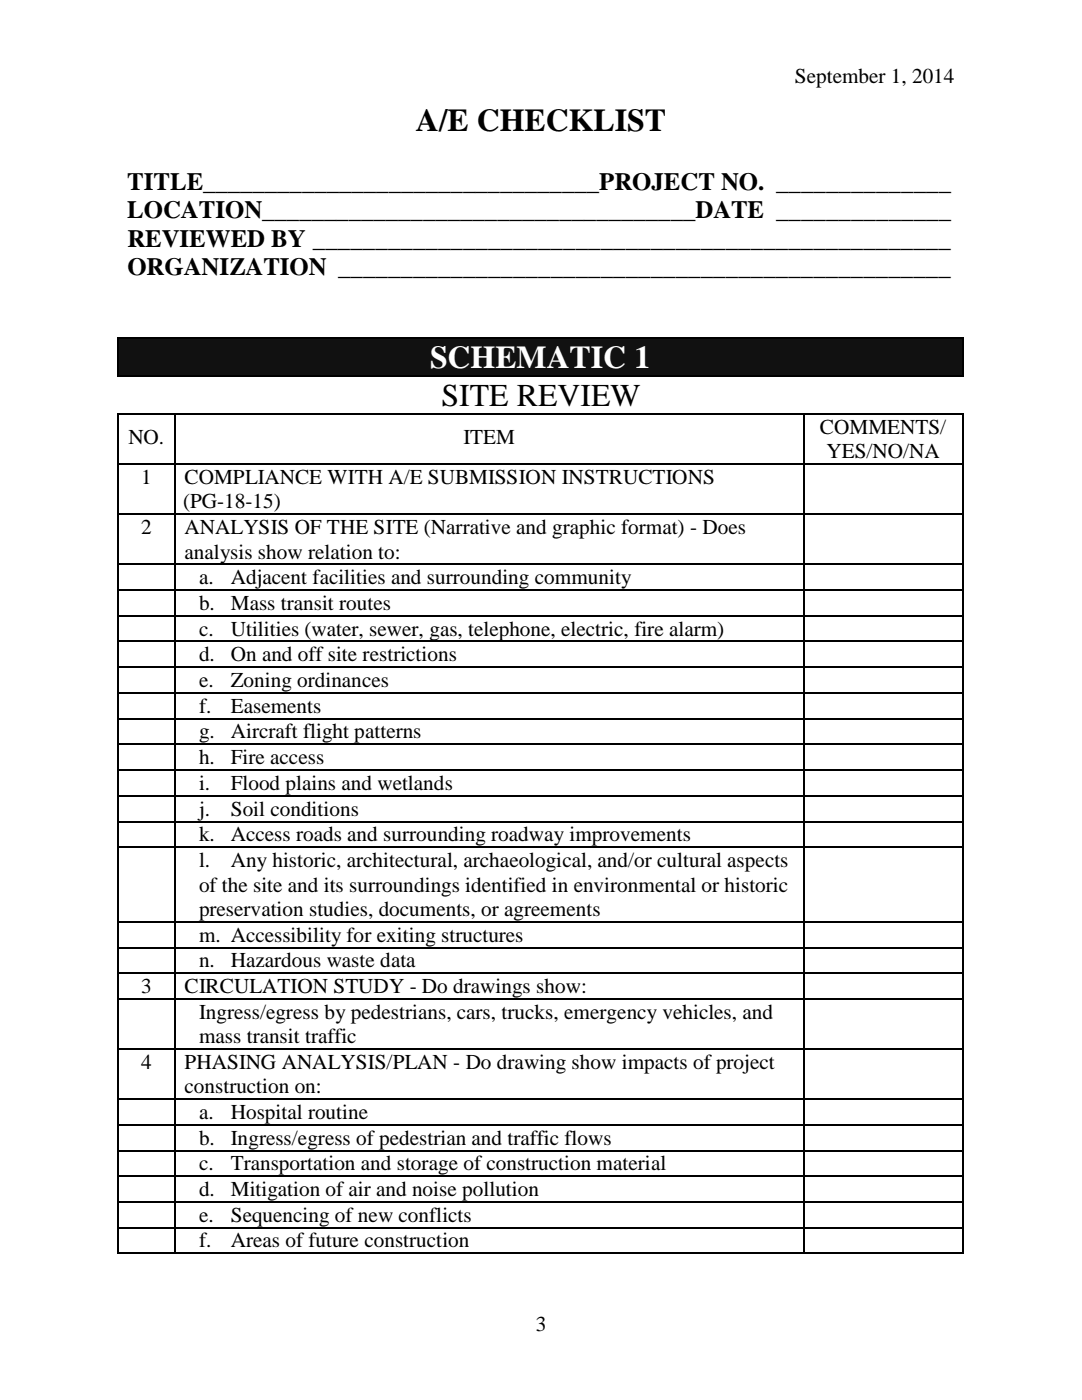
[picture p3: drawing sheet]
<svg xmlns="http://www.w3.org/2000/svg" width="216mm" height="279mm" viewBox="0 0 216 279" stroke-linecap="round" stroke-linejoin="round" font-family="sans-serif">
<defs><g id="words">
<g font-size="6.3">
<text x="83" y="26.2">A/E CHECKLIST</text>
<text x="88.1" y="81">SITE REVIEW</text>
</g>
<text font-size="6.3" fill="#fff" x="85.8" y="73.5">SCHEMATIC 1</text>
<g font-size="5">
<text x="25.4" y="37.9">TITLE________________________________PROJECT NO. ______________</text>
<text x="25.4" y="43.6">LOCATION___________________________________DATE ______________</text>
<text x="25.4" y="49.2">REVIEWED BY ___________________________________________________</text>
<text x="25.4" y="54.9">ORGANIZATION _________________________________________________</text>
</g>
<g font-size="4.2">
<text x="158.6" y="16.5">September 1, 2014</text>
<text x="25.6" y="88.6">NO.</text>
<text x="92.5" y="88.6">ITEM</text>
<text x="163.6" y="86.6">COMMENTS/</text>
<text x="164.9" y="91.4">YES/NO/NA</text>
<text x="28.2" y="96.6">1</text>
<text x="36.5" y="101.5">(PG-18-15)</text>
<text x="36.8" y="96.6">COMPLIANCE WITH A/E SUBMISSION INSTRUCTIONS</text>
<text x="28.2" y="106.6">2</text>
<text x="36.8" y="106.6">ANALYSIS OF THE SITE (Narrative and graphic format) - Does</text>
<text x="36.8" y="111.5">analysis show relation to:</text>
<text x="39.7" y="116.6">a.</text>
<text x="46.1" y="116.6">Adjacent facilities and surrounding community</text>
<text x="39.7" y="121.7">b.</text>
<text x="46.1" y="121.7">Mass transit routes</text>
<text x="39.7" y="126.8">c.</text>
<text x="39.7" y="132">d.</text>
<text x="46.1" y="126.8">Utilities (water, sewer, gas, telephone, electric, fire alarm)</text>
<text x="46.1" y="132">On and off site restrictions</text>
<text x="39.7" y="137.1">e.</text>
<text x="46.1" y="137.1">Zoning ordinances</text>
<text x="39.7" y="142.2">f.</text>
<text x="46.1" y="142.2">Easements</text>
<text x="39.7" y="147.4">g.</text>
<text x="46.1" y="147.4">Aircraft flight patterns</text>
<text x="39.7" y="152.5">h.</text>
<text x="46.1" y="152.5">Fire access</text>
<text x="39.7" y="157.6">i.</text>
<text x="46.1" y="157.6">Flood plains and wetlands</text>
<text x="39.7" y="162.8">j.</text>
<text x="39.7" y="167.9">k.</text>
<text x="46.1" y="162.8">Soil conditions</text>
<text x="46.1" y="167.9">Access roads and surrounding roadway improvements</text>
<text x="39.7" y="173.1">l.</text>
<text x="46.1" y="173.1">Any historic, architectural, archaeological, and/or cultural aspects</text>
<text x="39.7" y="177.9">of the site and its surroundings identified in environmental or historic</text>
<text x="39.7" y="182.8">preservation studies, documents, or agreements</text>
<text x="39.7" y="187.9">m. Accessibility for exiting structures</text>
<text x="39.7" y="193">n.</text>
<text x="46.1" y="193">Hazardous waste data</text>
<text x="28.2" y="198.2">3</text>
<text x="36.8" y="198.2">CIRCULATION STUDY - Do drawings show:</text>
<text x="39.7" y="203.3">Ingress/egress by pedestrians, cars, trucks, emergency vehicles, and</text>
<text x="39.7" y="208.2">mass transit traffic</text>
<text x="28.2" y="213.3">4</text>
<text x="36.8" y="213.3">PHASING ANALYSIS/PLAN - Do drawing show impacts of project</text>
<text x="36.8" y="218.2">construction on:</text>
<text x="39.7" y="223.3">a.</text>
<text x="46.1" y="223.3">Hospital routine</text>
<text x="39.7" y="228.4">b.</text>
<text x="39.7" y="233.6">c.</text>
<text x="46.1" y="228.4">Ingress/egress of pedestrian and traffic flows</text>
<text x="46.1" y="233.6">Transportation and storage of construction material</text>
<text x="39.7" y="238.7">d.</text>
<text x="46.1" y="238.7">Mitigation of air and noise pollution</text>
<text x="39.7" y="243.8">e.</text>
<text x="46.1" y="243.8">Sequencing of new conflicts</text>
<text x="39.7" y="249">f.</text>
<text x="46.1" y="249">Areas of future construction</text>
<text x="106.9" y="265.6">3</text>
</g>
</g></defs>
<path d="M23.6 67.6h168.4v7.3h-168.4z" fill-rule="evenodd" fill="#111"/>
<path d="M25.4 67.6h164.8v7.3h-164.8z" fill="#111"/>
<g fill="#000">
<path d="M23.4 67.4h.2v.2h-.2zM23.4 75h.2v.2h-.2zM192 67.4h.2v.2h-.2zM192 75h.2v.2h-.2zM23.4 82.5h.2v.3h-.2zM23.4 92.5h.2v.3h-.2zM34.8 82.5h.3v.3h-.3zM34.8 92.5h.3v.3h-.3zM160.2 82.5h.3v.3h-.3zM160.2 92.5h.3v.3h-.3zM192 82.5h.2v.3h-.2zM192 92.5h.2v.3h-.2z"/>
<path d="M23.4 102.5h.2v.3h-.2zM23.4 112.5h.2v.3h-.2zM23.4 117.6h.2v.3h-.2zM34.8 102.5h.3v.3h-.3zM34.8 112.5h.3v.3h-.3zM34.8 117.6h.3v.3h-.3zM160.2 102.5h.3v.3h-.3zM160.2 112.5h.3v.3h-.3zM160.2 117.6h.3v.3h-.3zM192 102.5h.2v.3h-.2zM192 112.5h.2v.3h-.2zM192 117.6h.2v.3h-.2z"/>
<path d="M23.4 122.8h.2v.2h-.2zM23.4 127.9h.2v.2h-.2zM23.4 133.1h.2v.2h-.2zM23.4 138.2h.2v.2h-.2zM34.8 122.8h.3v.2h-.3zM34.8 127.9h.3v.2h-.3zM34.8 133.1h.3v.2h-.3zM34.8 138.2h.3v.2h-.3zM160.2 122.8h.3v.2h-.3zM160.2 127.9h.3v.2h-.3zM160.2 133.1h.3v.2h-.3zM160.2 138.2h.3v.2h-.3z"/>
<path d="M192 122.8h.2v.2h-.2zM192 127.9h.2v.2h-.2zM192 133.1h.2v.2h-.2zM192 138.2h.2v.2h-.2zM23.4 143.3h.2v.3h-.2zM23.4 148.4h.2v.3h-.2zM23.4 153.6h.2v.2h-.2zM23.4 158.7h.2v.3h-.2zM34.8 143.3h.3v.3h-.3zM34.8 148.4h.3v.3h-.3zM34.8 153.6h.3v.2h-.3zM34.8 158.7h.3v.3h-.3z"/>
<path d="M160.2 143.3h.3v.3h-.3zM160.2 148.4h.3v.3h-.3zM160.2 153.6h.3v.2h-.3zM160.2 158.7h.3v.3h-.3zM192 143.3h.2v.3h-.2zM192 148.4h.2v.3h-.2zM192 153.6h.2v.2h-.2zM192 158.7h.2v.3h-.2zM23.4 163.8h.2v.3h-.2zM23.4 169h.2v.2h-.2zM34.8 163.8h.3v.3h-.3zM34.8 169h.3v.2h-.3z"/>
<path d="M160.2 163.8h.3v.3h-.3zM160.2 169h.3v.2h-.3zM192 163.8h.2v.3h-.2zM192 169h.2v.2h-.2zM23.4 183.9h.2v.2h-.2zM23.4 189h.2v.2h-.2zM23.4 194.1h.2v.3h-.2zM23.4 199.2h.2v.3h-.2zM34.8 183.9h.3v.2h-.3zM34.8 189h.3v.2h-.3zM34.8 194.1h.3v.3h-.3zM34.8 199.2h.3v.3h-.3z"/>
<path d="M160.2 183.9h.3v.2h-.3zM160.2 189h.3v.2h-.3zM160.2 194.1h.3v.3h-.3zM160.2 199.2h.3v.3h-.3zM192 183.9h.2v.2h-.2zM192 189h.2v.2h-.2zM192 194.1h.2v.3h-.2zM192 199.2h.2v.3h-.2zM23.4 209.3h.2v.2h-.2zM23.4 219.2h.2v.3h-.2zM34.8 209.3h.3v.2h-.3zM34.8 219.2h.3v.3h-.3z"/>
<path d="M160.2 209.3h.3v.2h-.3zM160.2 219.2h.3v.3h-.3zM192 209.3h.2v.2h-.2zM192 219.2h.2v.3h-.2zM23.4 224.4h.2v.2h-.2zM23.4 229.5h.2v.2h-.2zM23.4 234.7h.2v.2h-.2zM34.8 224.4h.3v.2h-.3zM34.8 229.5h.3v.2h-.3zM34.8 234.7h.3v.2h-.3zM160.2 224.4h.3v.2h-.3zM160.2 229.5h.3v.2h-.3z"/>
<path d="M160.2 234.7h.3v.2h-.3zM192 224.4h.2v.2h-.2zM192 229.5h.2v.2h-.2zM192 234.7h.2v.2h-.2zM23.4 239.8h.2v.2h-.2zM23.4 244.9h.2v.3h-.2zM23.4 250h.2v.3h-.2zM34.8 239.8h.3v.2h-.3zM34.8 244.9h.3v.3h-.3zM34.8 250h.3v.3h-.3zM160.2 239.8h.3v.2h-.3zM160.2 244.9h.3v.3h-.3z"/>
<path d="M160.2 250h.3v.3h-.3zM192 239.8h.2v.2h-.2zM192 244.9h.2v.3h-.2zM192 250h.2v.3h-.2z"/>
</g>
<g fill="none" stroke="#000" stroke-width=".25">
<path d="M23.5 67.6v7.4M23.6 67.5h168.4M23.6 75.1h168.4M192.1 67.6v7.4M23.5 82.8v9.7M23.5 92.8v9.7M23.6 82.6h11.2M23.6 92.6h11.2M34.9 82.8v9.7M34.9 92.8v9.7M35.1 82.6h125.1M35.1 92.6h125.1"/>
<path d="M160.4 82.8v9.7M160.4 92.8v9.7M160.5 82.6h31.5M160.5 92.6h31.5M192.1 82.8v9.7M192.1 92.8v9.7M23.5 102.8v9.7M23.5 112.8v4.8M23.5 117.9v4.9M23.6 102.7h11.2M23.6 112.6h11.2M23.6 117.8h11.2"/>
<path d="M34.9 102.8v9.7M34.9 112.8v4.8M34.9 117.9v4.9M35.1 102.7h125.1M35.1 112.6h125.1M35.1 117.8h125.1M160.4 102.8v9.7M160.4 112.8v4.8M160.4 117.9v4.9M160.5 102.7h31.5M160.5 112.6h31.5M160.5 117.8h31.5"/>
<path d="M192.1 102.8v9.7M192.1 112.8v4.8M192.1 117.9v4.9M23.5 123v4.9M23.5 128.1v5M23.5 133.3v4.9M23.5 138.4v4.9M23.6 122.9h11.2M23.6 128h11.2M23.6 133.2h11.2M23.6 138.3h11.2M34.9 123v4.9"/>
<path d="M34.9 128.1v5M34.9 133.3v4.9M34.9 138.4v4.9M35.1 122.9h125.1M35.1 128h125.1M35.1 133.2h125.1M35.1 138.3h125.1M160.4 123v4.9M160.4 128.1v5M160.4 133.3v4.9M160.4 138.4v4.9M160.5 122.9h31.5"/>
<path d="M160.5 128h31.5M160.5 133.2h31.5M160.5 138.3h31.5M192.1 123v4.9M192.1 128.1v5M192.1 133.3v4.9M192.1 138.4v4.9M23.5 143.6v4.8M23.5 148.7v4.9M23.5 153.8v4.9M23.5 159v4.8M23.6 143.4h11.2"/>
<path d="M23.6 148.5h11.2M23.6 153.7h11.2M23.6 158.8h11.2M34.9 143.6v4.8M34.9 148.7v4.9M34.9 153.8v4.9M34.9 159v4.8M35.1 143.4h125.1M35.1 148.5h125.1M35.1 153.7h125.1M35.1 158.8h125.1M160.4 143.6v4.8"/>
<path d="M160.4 148.7v4.9M160.4 153.8v4.9M160.4 159v4.8M160.5 143.4h31.5M160.5 148.5h31.5M160.5 153.7h31.5M160.5 158.8h31.5M192.1 143.6v4.8M192.1 148.7v4.9M192.1 153.8v4.9M192.1 159v4.8M23.5 164.1v4.9"/>
<path d="M23.5 169.2v14.7M23.6 164h11.2M23.6 169.1h11.2M34.9 164.1v4.9M34.9 169.2v14.7M35.1 164h125.1M35.1 169.1h125.1M160.4 164.1v4.9M160.4 169.2v14.7M160.5 164h31.5M160.5 169.1h31.5M192.1 164.1v4.9"/>
<path d="M192.1 169.2v14.7M23.5 184.1v4.9M23.5 189.2v4.9M23.5 194.4v4.8M23.5 199.5v9.8M23.6 184h11.2M23.6 189.1h11.2M23.6 194.2h11.2M23.6 199.3h11.2M34.9 184.1v4.9M34.9 189.2v4.9M34.9 194.4v4.8"/>
<path d="M34.9 199.5v9.8M35.1 184h125.1M35.1 189.1h125.1M35.1 194.2h125.1M35.1 199.3h125.1M160.4 184.1v4.9M160.4 189.2v4.9M160.4 194.4v4.8M160.4 199.5v9.8M160.5 184h31.5M160.5 189.1h31.5M160.5 194.2h31.5"/>
<path d="M160.5 199.3h31.5M192.1 184.1v4.9M192.1 189.2v4.9M192.1 194.4v4.8M192.1 199.5v9.8M23.5 209.5v9.7M23.5 219.5v4.9M23.6 209.4h11.2M23.6 219.4h11.2M34.9 209.5v9.7M34.9 219.5v4.9M35.1 209.4h125.1"/>
<path d="M35.1 219.4h125.1M160.4 209.5v9.7M160.4 219.5v4.9M160.5 209.4h31.5M160.5 219.4h31.5M192.1 209.5v9.7M192.1 219.5v4.9M23.5 224.6v4.9M23.5 229.7v5M23.5 234.9v4.9M23.6 224.5h11.2M23.6 229.6h11.2"/>
<path d="M23.6 234.8h11.2M23.6 239.9h11.2M34.9 224.6v4.9M34.9 229.7v5M34.9 234.9v4.9M35.1 224.5h125.1M35.1 229.6h125.1M35.1 234.8h125.1M35.1 239.9h125.1M160.4 224.6v4.9M160.4 229.7v5M160.4 234.9v4.9"/>
<path d="M160.5 224.5h31.5M160.5 229.6h31.5M160.5 234.8h31.5M160.5 239.9h31.5M192.1 224.6v4.9M192.1 229.7v5M192.1 234.9v4.9M23.5 240v4.9M23.5 245.2v4.8M23.6 245h11.2M23.6 250.1h11.2M34.9 240v4.9"/>
<path d="M34.9 245.2v4.8M35.1 245h125.1M35.1 250.1h125.1M160.4 240v4.9M160.4 245.2v4.8M160.5 245h31.5M160.5 250.1h31.5M192.1 240v4.9M192.1 245.2v4.8"/>
</g>
<use href="#words"/>
</svg>
